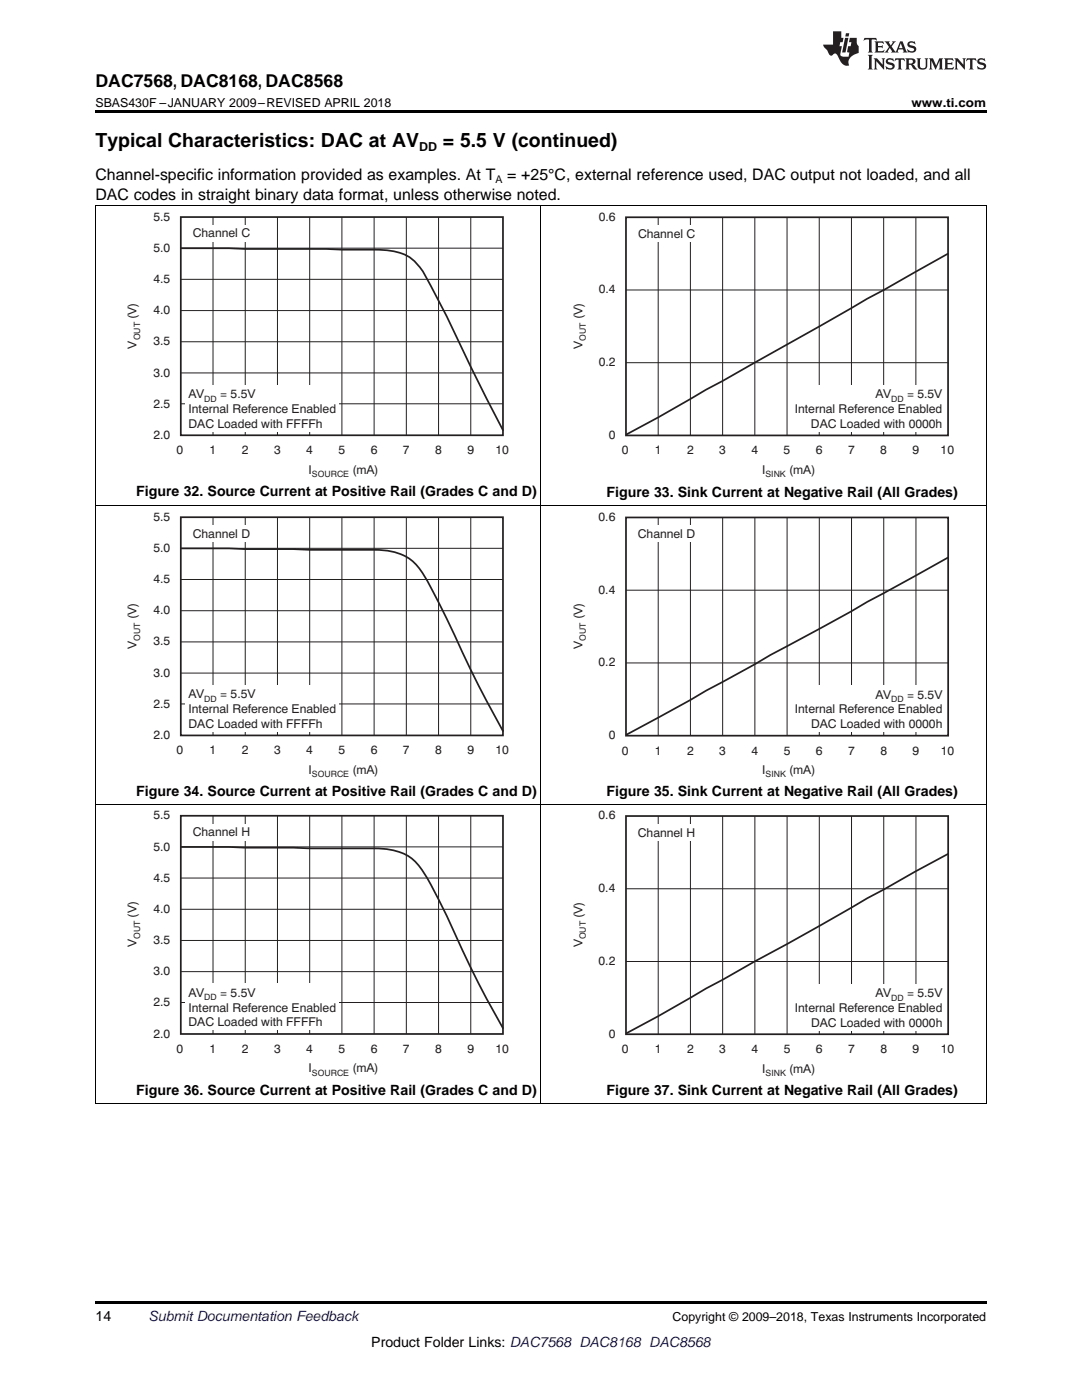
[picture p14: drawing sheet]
<svg xmlns="http://www.w3.org/2000/svg" width="216mm" height="279mm" viewBox="0 0 216 279" stroke-linecap="round" stroke-linejoin="round" font-family="sans-serif">
<defs><g id="words">
<g font-size="3.9">
<text x="19" y="29.3">Typical Characteristics: DAC at AV</text>
<text x="88.4" y="29.3">= 5.5 V (continued)</text>
</g>
<text font-size="3.5" x="19" y="17.3">DAC7568, DAC8168, DAC8568</text>
<g font-size="3.2">
<text x="19" y="36">Channel-specific information provided as examples. At T</text>
<text x="101.2" y="36">= +25°C, external reference used, DAC output not loaded, and all</text>
<text x="19" y="39.9">DAC codes in straight binary data format, unless otherwise noted.</text>
</g>
<g font-size="2.8">
<text x="27.2" y="99">Figure 32. Source Current at Positive Rail (Grades C and D)</text>
<text x="121" y="99.3">Figure 33. Sink Current at Negative Rail (All Grades)</text>
<text x="27.2" y="158.9">Figure 34. Source Current at Positive Rail (Grades C and D)</text>
<text x="121" y="158.9">Figure 35. Sink Current at Negative Rail (All Grades)</text>
<text x="27.2" y="218.4">Figure 36. Source Current at Positive Rail (Grades C and D)</text>
<text x="121" y="218.4">Figure 37. Sink Current at Negative Rail (All Grades)</text>
<text x="19" y="263.6">14</text>
<text x="74.1" y="268.9">Product Folder Links: DAC7568 DAC8168 DAC8568</text>
</g>
<text font-size="2.8" fill="#0000c8" x="29.6" y="263.6">Submit Documentation Feedback</text>
<g font-size="2.5">
<text x="19" y="21.4">SBAS430F –JANUARY 2009–REVISED APRIL 2018</text>
<text x="181.9" y="21.4">www.ti.com</text>
<text x="83.6" y="30.1">DD</text>
<text x="134.2" y="263.6">Copyright © 2009–2018, Texas Instruments Incorporated</text>
</g>
<g font-size="2.4" fill="#231f20">
<text x="30.6" y="44">5.5</text>
<text x="38.5" y="47.4">Channel C</text>
<text x="119.5" y="44">0.6</text>
<text x="127.3" y="47.4">Channel C</text>
<text x="30.6" y="50.3">5.0</text>
<text x="30.6" y="56.5">4.5</text>
<text x="119.5" y="58.5">0.4</text>
<text x="27.2" y="63.6" transform="rotate(-90 27.2 63.6)">(V)</text>
<text x="30.6" y="62.7">4.0</text>
<text x="116.2" y="63.7" transform="rotate(-90 116.2 63.7)">(V)</text>
<text x="27.2" y="69.6" transform="rotate(-90 27.2 69.6)">V</text>
<text x="30.6" y="68.9">3.5</text>
<text x="116.2" y="69.6" transform="rotate(-90 116.2 69.6)">V</text>
<text x="30.6" y="75.1">3.0</text>
<text x="119.5" y="73">0.2</text>
<text x="30.6" y="81.4">2.5</text>
<text x="37.6" y="79.5">AV</text>
<text x="37.6" y="82.4">Internal Reference Enabled</text>
<text x="43.9" y="79.5">= 5.5V</text>
<text x="158.6" y="82.4">Internal Reference Enabled</text>
<text x="174.7" y="79.5">AV</text>
<text x="181" y="79.5">= 5.5V</text>
<text x="30.6" y="87.6">2.0</text>
<text x="37.6" y="85.3">DAC Loaded with FFFFh</text>
<text x="121.5" y="87.6">0</text>
<text x="161.8" y="85.4">DAC Loaded with 0000h</text>
<text x="35.2" y="90.7">0</text>
<text x="41.8" y="90.7">1</text>
<text x="48.3" y="90.7">2</text>
<text x="54.7" y="90.7">3</text>
<text x="61.1" y="90.7">4</text>
<text x="61.6" y="94.5">I</text>
<text x="67.5" y="90.7">5</text>
<text x="70.3" y="94.5">(mA)</text>
<text x="74" y="90.7">6</text>
<text x="80.4" y="90.7">7</text>
<text x="86.8" y="90.7">8</text>
<text x="93.3" y="90.7">9</text>
<text x="98.9" y="90.7">10</text>
<text x="124.1" y="90.7">0</text>
<text x="130.7" y="90.7">1</text>
<text x="137.1" y="90.7">2</text>
<text x="143.5" y="90.7">3</text>
<text x="149.9" y="90.7">4</text>
<text x="152.1" y="94.5">I</text>
<text x="156.4" y="90.7">5</text>
<text x="157.5" y="94.5">(mA)</text>
<text x="162.8" y="90.7">6</text>
<text x="169.2" y="90.7">7</text>
<text x="175.7" y="90.7">8</text>
<text x="182.1" y="90.7">9</text>
<text x="187.7" y="90.7">10</text>
<text x="30.6" y="103.9">5.5</text>
<text x="38.5" y="107.3">Channel D</text>
<text x="119.4" y="103.9">0.6</text>
<text x="127.3" y="107.4">Channel D</text>
<text x="30.6" y="110.2">5.0</text>
<text x="30.6" y="116.4">4.5</text>
<text x="119.4" y="118.5">0.4</text>
<text x="27.2" y="123.5" transform="rotate(-90 27.2 123.5)">(V)</text>
<text x="30.6" y="122.6">4.0</text>
<text x="116.2" y="123.6" transform="rotate(-90 116.2 123.6)">(V)</text>
<text x="27.2" y="129.5" transform="rotate(-90 27.2 129.5)">V</text>
<text x="30.6" y="128.8">3.5</text>
<text x="116.2" y="129.5" transform="rotate(-90 116.2 129.5)">V</text>
<text x="30.6" y="135">3.0</text>
<text x="119.4" y="133">0.2</text>
<text x="30.6" y="141.3">2.5</text>
<text x="37.6" y="139.4">AV</text>
<text x="37.6" y="142.3">Internal Reference Enabled</text>
<text x="43.9" y="139.4">= 5.5V</text>
<text x="158.6" y="142.4">Internal Reference Enabled</text>
<text x="174.7" y="139.4">AV</text>
<text x="181" y="139.4">= 5.5V</text>
<text x="30.6" y="147.5">2.0</text>
<text x="37.6" y="145.2">DAC Loaded with FFFFh</text>
<text x="121.5" y="147.5">0</text>
<text x="161.8" y="145.3">DAC Loaded with 0000h</text>
<text x="35.2" y="150.6">0</text>
<text x="41.8" y="150.6">1</text>
<text x="48.3" y="150.6">2</text>
<text x="54.7" y="150.6">3</text>
<text x="61.1" y="150.6">4</text>
<text x="61.6" y="154.4">I</text>
<text x="67.5" y="150.6">5</text>
<text x="70.3" y="154.4">(mA)</text>
<text x="74" y="150.6">6</text>
<text x="80.4" y="150.6">7</text>
<text x="86.8" y="150.6">8</text>
<text x="93.3" y="150.6">9</text>
<text x="98.9" y="150.6">10</text>
<text x="124.1" y="150.6">0</text>
<text x="130.7" y="150.6">1</text>
<text x="137.1" y="150.6">2</text>
<text x="143.5" y="150.6">3</text>
<text x="150" y="150.6">4</text>
<text x="152.1" y="154.5">I</text>
<text x="156.4" y="150.6">5</text>
<text x="157.5" y="154.5">(mA)</text>
<text x="162.8" y="150.6">6</text>
<text x="169.2" y="150.6">7</text>
<text x="175.7" y="150.6">8</text>
<text x="182.1" y="150.6">9</text>
<text x="187.7" y="150.6">10</text>
<text x="30.6" y="163.5">5.5</text>
<text x="38.5" y="166.9">Channel H</text>
<text x="119.4" y="163.5">0.6</text>
<text x="127.3" y="166.9">Channel H</text>
<text x="30.6" y="169.7">5.0</text>
<text x="30.6" y="176">4.5</text>
<text x="119.4" y="178">0.4</text>
<text x="27.2" y="183.1" transform="rotate(-90 27.2 183.1)">(V)</text>
<text x="30.6" y="182.2">4.0</text>
<text x="116.2" y="183.2" transform="rotate(-90 116.2 183.2)">(V)</text>
<text x="27.2" y="189" transform="rotate(-90 27.2 189)">V</text>
<text x="30.6" y="188.4">3.5</text>
<text x="116.2" y="189.1" transform="rotate(-90 116.2 189.1)">V</text>
<text x="30.6" y="194.6">3.0</text>
<text x="119.4" y="192.6">0.2</text>
<text x="30.6" y="200.8">2.5</text>
<text x="37.6" y="199">AV</text>
<text x="37.6" y="201.9">Internal Reference Enabled</text>
<text x="43.9" y="199">= 5.5V</text>
<text x="158.6" y="201.9">Internal Reference Enabled</text>
<text x="174.7" y="199">AV</text>
<text x="181" y="199">= 5.5V</text>
<text x="30.6" y="207.1">2.0</text>
<text x="37.6" y="204.8">DAC Loaded with FFFFh</text>
<text x="121.5" y="207.1">0</text>
<text x="161.8" y="204.9">DAC Loaded with 0000h</text>
<text x="35.2" y="210.1">0</text>
<text x="41.8" y="210.1">1</text>
<text x="48.3" y="210.1">2</text>
<text x="54.7" y="210.1">3</text>
<text x="61.1" y="210.1">4</text>
<text x="61.6" y="214">I</text>
<text x="67.5" y="210.1">5</text>
<text x="70.3" y="214">(mA)</text>
<text x="74" y="210.1">6</text>
<text x="80.4" y="210.1">7</text>
<text x="86.8" y="210.1">8</text>
<text x="93.3" y="210.1">9</text>
<text x="98.9" y="210.1">10</text>
<text x="124.1" y="210.2">0</text>
<text x="130.7" y="210.2">1</text>
<text x="137.1" y="210.2">2</text>
<text x="143.5" y="210.2">3</text>
<text x="150" y="210.2">4</text>
<text x="152.1" y="214">I</text>
<text x="156.4" y="210.2">5</text>
<text x="157.5" y="214">(mA)</text>
<text x="162.8" y="210.2">6</text>
<text x="169.2" y="210.2">7</text>
<text x="175.7" y="210.2">8</text>
<text x="182.1" y="210.2">9</text>
<text x="187.7" y="210.2">10</text>
</g>
<text font-size="2.1" x="98.8" y="36.6">A</text>
<g font-size="1.7" fill="#231f20">
<text x="27.9" y="67.9" transform="rotate(-90 27.9 67.9)">OUT</text>
<text x="116.9" y="68" transform="rotate(-90 116.9 68)">OUT</text>
<text x="40.8" y="80.2">DD</text>
<text x="177.8" y="80.2">DD</text>
<text x="62.3" y="95.2">SOURCE</text>
<text x="152.8" y="95.2">SINK</text>
<text x="27.9" y="127.8" transform="rotate(-90 27.9 127.8)">OUT</text>
<text x="116.9" y="127.9" transform="rotate(-90 116.9 127.9)">OUT</text>
<text x="40.8" y="140.1">DD</text>
<text x="177.8" y="140.1">DD</text>
<text x="62.3" y="155.1">SOURCE</text>
<text x="152.8" y="155.2">SINK</text>
<text x="27.9" y="187.4" transform="rotate(-90 27.9 187.4)">OUT</text>
<text x="116.9" y="187.5" transform="rotate(-90 116.9 187.5)">OUT</text>
<text x="40.8" y="199.6">DD</text>
<text x="177.8" y="199.7">DD</text>
<text x="62.3" y="214.7">SOURCE</text>
<text x="152.8" y="214.7">SINK</text>
</g>
</g></defs>
<path d="M19 259.7h177.8v.5h-177.8z" fill="#000"/>
<path d="M19.1 160.6v59.6M107.9 160.6v59.6M196.8 160.6v59.6M19 220.2h177.8" fill="none" stroke="#000" stroke-width=".2"/>
<path d="M36.1 162.8h64.3v43.6h-64.3z" fill="none" stroke="#231f20" stroke-width=".35"/>
<g fill="none" stroke="#231f20" stroke-width=".2">
<path d="M36.1 175.2h64.3M36.1 169h64.3M42.5 162.8v43.6M48.9 162.8v43.6M55.4 162.8v43.6M61.8 162.8v43.6M68.2 162.8v43.6M74.7 162.8v43.6M81.1 162.8v43.6M87.5 162.8v43.6M93.9 162.8v43.6M36.1 193.9h64.3"/>
<path d="M36.1 181.5h64.3M36.1 187.7h64.3M36.1 200.1h64.3"/>
</g>
<g fill="#fff">
<path d="M37 196.3h30.5v9.3h-30.5z" fill-rule="evenodd"/>
<path d="M37.8 164.4h12.7v3.3h-12.7z" fill-rule="evenodd"/>
</g>
<path d="M36.1 169l38.5 .3a11.6 11.6 0 0 1 8 2.5l1.7 1.9a126 126 0 0 1 8 16 191 191 0 0 0 8.1 15.5M124.9 162.9h64.3v43.5h-64.3z" fill="none" stroke="#231f20" stroke-width=".35"/>
<path d="M124.9 177.4h64.3M131.3 162.9v43.5M137.8 162.9v43.5M144.2 162.9v43.5M150.6 162.9v43.5M157.1 162.9v43.5M163.5 162.9v43.5M169.9 162.9v43.5M176.3 162.9v43.5M182.8 162.9v43.5M124.9 191.9h64.3" fill="none" stroke="#231f20" stroke-width=".2"/>
<g fill="#fff">
<path d="M157.6 196.4h30.6v9.2h-30.6z" fill-rule="evenodd"/>
<path d="M126.6 164.5h12.7v3.3h-12.7z" fill-rule="evenodd"/>
</g>
<path d="M36.1 103.2h64.3v43.6h-64.3zM189.2 170.4l-16.1 8.9-9.6 5.5-22.6 12.5-9.5 5.5-6.5 3.5" fill="none" stroke="#231f20" stroke-width=".35"/>
<path d="M19.1 101v59.6M107.9 101v59.6M196.8 101v59.6M19 160.6h177.8" fill="none" stroke="#000" stroke-width=".2"/>
<g fill="none" stroke="#231f20" stroke-width=".2">
<path d="M36.1 115.7h64.3M36.1 109.4h64.3M42.5 103.2v43.6M48.9 103.2v43.6M55.4 103.2v43.6M61.8 103.2v43.6M68.2 103.2v43.6M74.7 103.2v43.6M81.1 103.2v43.6M87.5 103.2v43.6M93.9 103.2v43.6M36.1 134.3h64.3"/>
<path d="M36.1 121.9h64.3M36.1 128.1h64.3M36.1 140.5h64.3"/>
</g>
<g fill="#fff">
<path d="M37 136.7h30.5v9.3h-30.5z" fill-rule="evenodd"/>
<path d="M37.8 104.8h12.7v3.3h-12.7z" fill-rule="evenodd"/>
</g>
<path d="M36.1 109.4l38.5 .3a10.8 10.8 0 0 1 8.5 3l1.1 1.5 1.8 3.1 3.1 6.2 3.2 6.8a225.5 225.5 0 0 0 8.1 15.6M124.9 103.3h64.3v43.5h-64.3z" fill="none" stroke="#231f20" stroke-width=".35"/>
<path d="M124.9 117.8h64.3M131.3 103.3v43.5M137.8 103.3v43.5M144.2 103.3v43.5M150.6 103.3v43.5M157.1 103.3v43.5M163.5 103.3v43.5M169.9 103.3v43.5M176.3 103.3v43.5M182.8 103.3v43.5M124.9 132.3h64.3" fill="none" stroke="#231f20" stroke-width=".2"/>
<g fill="#fff">
<path d="M157.6 136.8h30.6v9.2h-30.6z" fill-rule="evenodd"/>
<path d="M126.6 104.9h12.7v3.3h-12.7z" fill-rule="evenodd"/>
</g>
<path d="M124.9 43.4h64.3v43.5h-64.3zM189.2 111.3l-64.3 35.4" fill="none" stroke="#231f20" stroke-width=".35"/>
<path d="M19.1 41.1v59.9M107.9 41.1v59.9M196.8 41.1v59.9M19 101h177.8" fill="none" stroke="#000" stroke-width=".2"/>
<path d="M124.9 57.9h64.3M131.3 43.4v43.5M137.8 43.4v43.5M144.2 43.4v43.5M150.6 43.4v43.5M157 43.4v43.5M163.5 43.4v43.5M169.9 43.4v43.5M176.3 43.4v43.5M182.8 43.4v43.5M124.9 72.4h64.3" fill="none" stroke="#231f20" stroke-width=".2"/>
<path d="M157.6 76.9h30.6v9.2h-30.6z" fill-rule="evenodd" fill="#fff"/>
<path d="M189.2 50.6l-16.2 9-28.8 16.4-3.3 1.8-9.5 5.5-6.5 3.5" fill="none" stroke="#231f20" stroke-width=".35"/>
<path d="M126.6 45h12.8v3.3h-12.8z" fill-rule="evenodd" fill="#fff"/>
<path d="M36.1 43.3h64.3v43.6h-64.3z" fill="none" stroke="#231f20" stroke-width=".35"/>
<g fill="none" stroke="#231f20" stroke-width=".2">
<path d="M36.1 55.7h64.3M36.1 49.5h64.3M42.5 43.3v43.6M48.9 43.3v43.6M55.4 43.3v43.6M61.8 43.3v43.6M68.2 43.3v43.6M74.7 43.3v43.6M81.1 43.3v43.6M87.5 43.3v43.6M93.9 43.3v43.6M36.1 74.4h64.3"/>
<path d="M36.1 62h64.3M36.1 68.2h64.3M36.1 80.6h64.3"/>
</g>
<g fill="#fff">
<path d="M37 76.8h30.5v9.3h-30.5z" fill-rule="evenodd"/>
<path d="M37.8 44.9h12.7v3.3h-12.7z" fill-rule="evenodd"/>
</g>
<path d="M36.1 49.5l38.5 .3a11.9 11.9 0 0 1 7.6 1.9l.5 .4a15.6 15.6 0 0 1 3.3 5l3.1 6 4.8 10 6.5 12.8" fill="none" stroke="#231f20" stroke-width=".35"/>
<path d="M19 41.1h177.8" fill="none" stroke="#000" stroke-width=".2"/>
<path d="M19 22h177.8v.5h-177.8z" fill="#000"/>
<g fill="#231f20">
<path d="M172.5 7.6l-.1 .5 .4-.2h.6v.1v2.1l-.2 .4h.9l-.2-.4v-2.1l.1-.1h.5l.5 .2-.2-.5zM174.5 8.3l.2 .3v1.5l-.2 .4h1.8l.2-.6a1.04 1.04 0 0 1-1.3 .2v-.7h.6l.3 .2v-.6l-.3 .2h-.6v-.6l.8-.1 .4 .3-.2-.5zM176.5 8.3l.9 1.1-.9 1.1h.8l-.2-.2 .4-.7 .5 .7-.2 .2h1.5l-.2-.2 .2-.4h.9l.1 .4-.2 .2h1l-.3-.3-.7-1.9h-.5l-.9 2-.8-1 .9-1h-.8l.1 .3-.4 .5-.3-.6 .1-.2zM179.7 8.6l.4 1h-.7zM181.3 8.4a.63 .63 0 0 0-.2 .7 .63 .63 0 0 0 .6 .4l.6 .2 .1 .2a.75 .75 0 0 1-.7 .4 .75 .75 0 0 1-.6-.5l.1 .7 .1-.1a1.11 1.11 0 0 0 1.5-.6 1.13 1.13 0 0 0-1.2-.8l-.1-.4a1.04 1.04 0 0 1 1.2 .2l-.2-.5-.2 .1-.4-.2zM173.2 10.9l.2 .4v2.2l-.2 .4h1l-.3-.4v-2.2l.3-.4zM174.3 11.6l.3 .4v1.5l-.3 .4h.8l-.2-.4v-1.3l1.5 1.7v-1.9l.2-.4h-.7l.2 .4v.9l-1.1-1.3zM177 11.8a.62 .62 0 0 0-.2 .7 .62 .62 0 0 0 .6 .4l.6 .1 .1 .3a.76 .76 0 0 1-.7 .3 .76 .76 0 0 1-.7-.4l.2 .7 .1-.1a1.11 1.11 0 0 0 1.5-.6 1.13 1.13 0 0 0-1.2-.8l-.1-.4a1.04 1.04 0 0 1 1.2 .2l-.2-.6-.2 .1-.5-.1zM178.7 11.6l-.2 .6a.61 .61 0 0 1 .8-.3v1.6l-.2 .4h.9l-.2-.4v-1.6a.63 .63 0 0 1 .7 .3l-.1-.6zM180.6 11.6l.3 .4v1.5l-.3 .4h1l-.2-.2-.1-.8 .6 .2a.76 .76 0 0 0 1.2 .7l-1-1a.58 .58 0 0 0 .6-.5 .58 .58 0 0 0-.5-.6zM181.4 11.9h.1a.45 .45 0 0 1 .5 .1 .45 .45 0 0 1 .1 .5l-.8 .2zM182.9 11.6l.2 .2a2.17 2.17 0 0 0 .3 1.9 .99 .99 0 0 0 1.6-.6v-1.1l.2-.4h-.7l.2 .2a1.92 1.92 0 0 1-.2 1.8 .6 .6 0 0 1-.9-.5v-1.1l.2-.4zM185.4 11.6l.2 .4v1.5l-.2 .4h.7l-.2-.4v-1.4l.8 1.8 .8-1.8v1.4l-.2 .4h.9l-.2-.4v-1.5l.2-.4h-.8l-.6 1.5-.6-1.5zM188.4 11.6l.2 .4v1.5l-.2 .4h1.8l.1-.6a1.04 1.04 0 0 1-1.2 .1v-.6h.5l.4 .2v-.6l-.4 .2h-.5v-.7h.8l.3 .3-.1-.6zM190.5 11.6l.2 .4v1.5l-.2 .4h.7l-.2-.4v-1.3l1.5 1.7v-1.9l.2-.4h-.7l.2 .4v.9l-1.1-1.3zM192.9 11.6l-.1 .6a.61 .61 0 0 1 .7-.3l.1 1.6-.3 .4h1l-.3-.4 .1-1.6a.63 .63 0 0 1 .7 .3l-.1-.6zM195.2 11.8a.62 .62 0 0 0-.2 .7 .62 .62 0 0 0 .6 .4l.6 .1 .1 .3a.76 .76 0 0 1-.7 .3 .76 .76 0 0 1-.6-.4l.1 .7 .1-.1a1.11 1.11 0 0 0 1.6-.6 1.13 1.13 0 0 0-1.3-.8l-.1-.4a1.04 1.04 0 0 1 1.2 .2l-.1-.6-.2 .1-.5-.1z"/>
<path d="M166.2 6.3v2.6h-1.9v.4l.8 .9a.91 .91 0 0 0 1 .8 .56 .56 0 0 1 .5-.3 .56 .56 0 0 1 .5 .3l.4 .8a1.53 1.53 0 0 0 1.9 1.2 1.54 1.54 0 0 1 1-2.1l.9-.3v-1.4a1.52 1.52 0 0 1-.4-1.6h-1.3l-.2 .8h.5l-.2 .8h-.5l-.1 1v.2l.4 .1-.2 .8a1.93 1.93 0 0 1-1.6-.3l.3-1.8h-.5l.2-.8h.4l.2-.8h-.4v-1.3zM168.6 7.6l-.6 2.9h.7l.6-2.9zM168.8 6.6l-.1 .7h.6l.2-.7z"/>
</g>
<use href="#words"/>
</svg>
